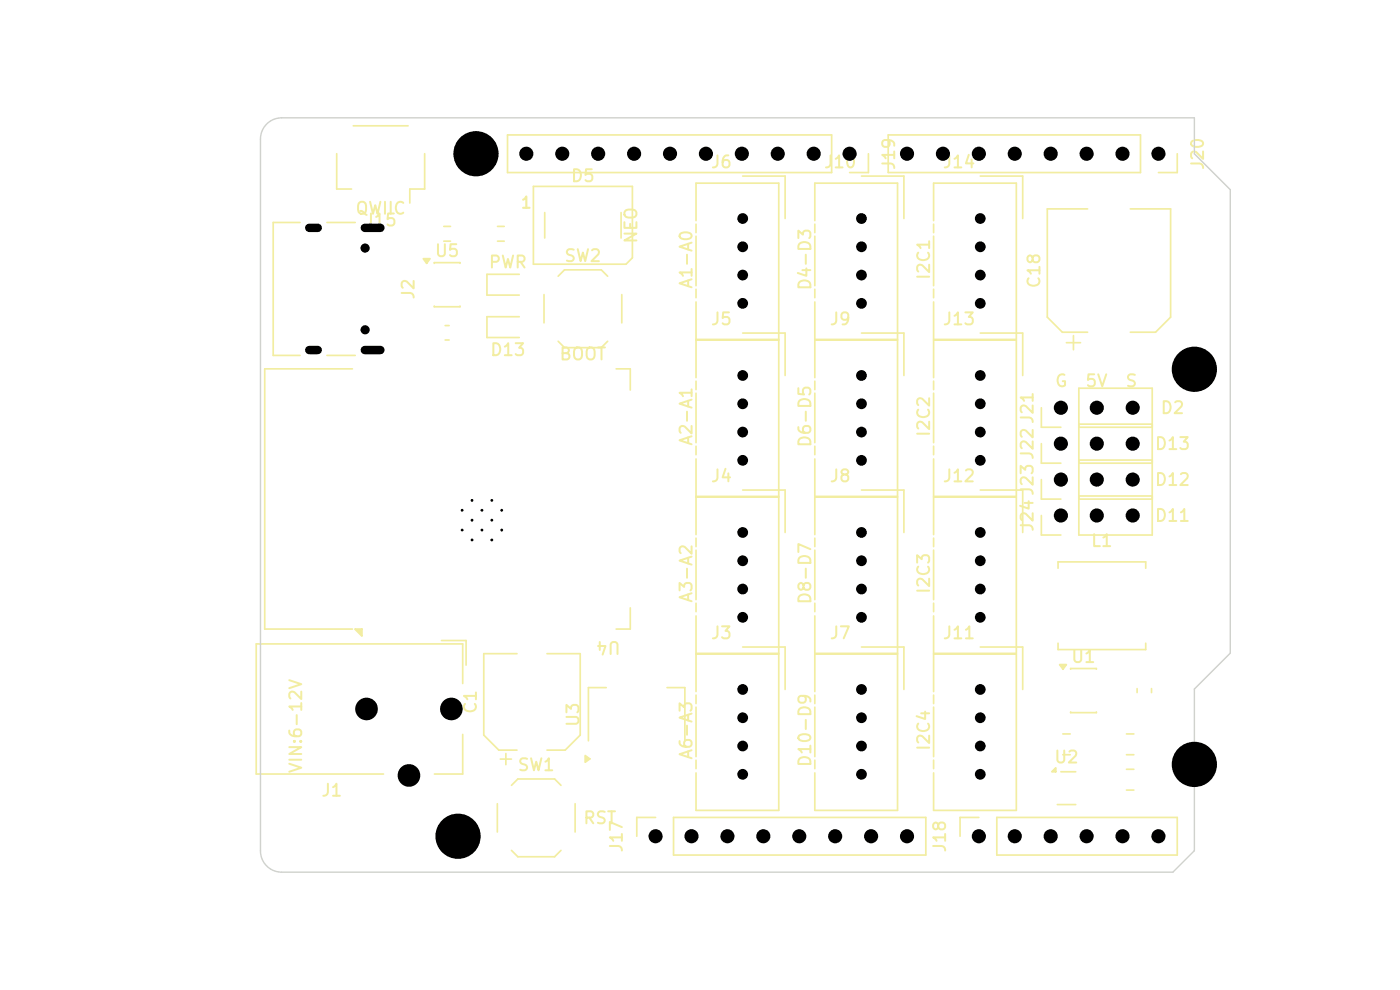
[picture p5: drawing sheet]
<svg xmlns="http://www.w3.org/2000/svg" width="297mm" height="210mm" viewBox="0 0 297 210" stroke-linecap="round" stroke-linejoin="round" font-family="sans-serif">
<defs><g id="words">
<g font-size="2.6" fill="#f2eda1">
<text x="120.9" y="39.2">D5</text>
<text x="150.6" y="36.3">J6</text>
<text x="174.6" y="36.3">J10</text>
<text x="190.5" y="36.3" transform="rotate(-90 190.5 36.3)">J19</text>
<text x="199.8" y="36.3">J14</text>
<text x="256" y="36.3" transform="rotate(-90 256 36.3)">J20</text>
<text x="75.2" y="46.1">QWIIC</text>
<text x="77.1" y="48.6">J15</text>
<text x="135.8" y="51.9" transform="rotate(-90 135.8 51.9)">NEO</text>
<text x="92.1" y="55.1">U5</text>
<text x="103.5" y="57.5">PWR</text>
<text x="119.5" y="56.2">SW2</text>
<text x="197.9" y="59.6" transform="rotate(-90 197.9 59.6)">I2C1</text>
<text x="88.5" y="63.7" transform="rotate(-90 88.5 63.7)">J2</text>
<text x="147.5" y="61.4" transform="rotate(-90 147.5 61.4)">A1-A0</text>
<text x="172.7" y="61.8" transform="rotate(-90 172.7 61.8)">D4-D3</text>
<text x="221.3" y="61.4" transform="rotate(-90 221.3 61.4)">C18</text>
<text x="150.6" y="69.6">J5</text>
<text x="175.8" y="69.6">J9</text>
<text x="199.8" y="69.6">J13</text>
<text x="103.8" y="76.1">D13</text>
<text x="118.5" y="77">BOOT</text>
<text x="223.6" y="82.7">G</text>
<text x="230.1" y="82.7">5V</text>
<text x="238.6" y="82.7">S</text>
<text x="246" y="88.4">D2</text>
<text x="147.5" y="94.7" transform="rotate(-90 147.5 94.7)">A2-A1</text>
<text x="172.7" y="95.1" transform="rotate(-90 172.7 95.1)">D6-D5</text>
<text x="197.9" y="92.9" transform="rotate(-90 197.9 92.9)">I2C2</text>
<text x="244.8" y="96">D13</text>
<text x="150.6" y="102.9">J4</text>
<text x="175.8" y="102.9">J8</text>
<text x="199.8" y="102.9">J12</text>
<text x="244.8" y="103.7">D12</text>
<text x="219.8" y="113" transform="rotate(-90 219.8 113)">J24J23J22J21</text>
<text x="244.8" y="111.3">D11</text>
<text x="231.3" y="116.6">L1</text>
<text x="147.5" y="128" transform="rotate(-90 147.5 128)">A3-A2</text>
<text x="172.7" y="128.4" transform="rotate(-90 172.7 128.4)">D8-D7</text>
<text x="197.9" y="126.2" transform="rotate(-90 197.9 126.2)">I2C3</text>
<text x="131.9" y="135.4" transform="rotate(-180 131.9 135.4)">U4</text>
<text x="150.6" y="136.2">J3</text>
<text x="175.8" y="136.2">J7</text>
<text x="199.8" y="136.2">J11</text>
<text x="227.1" y="141.2">U1</text>
<text x="101.7" y="151.6" transform="rotate(-90 101.7 151.6)">C1</text>
<text x="123.5" y="154.4" transform="rotate(-90 123.5 154.4)">U3</text>
<text x="147.5" y="161.3" transform="rotate(-90 147.5 161.3)">A6-A3</text>
<text x="197.9" y="159.5" transform="rotate(-90 197.9 159.5)">I2C4</text>
<text x="64.7" y="164.2" transform="rotate(-90 64.7 164.2)">VIN:6-12V</text>
<text x="109.6" y="164.2">SW1</text>
<text x="172.7" y="162.9" transform="rotate(-90 172.7 162.9)">D10-D9</text>
<text x="223.5" y="162.5">U2</text>
<text x="68" y="169.6">J1</text>
<text x="123.5" y="175.4">RST</text>
<text x="132.7" y="181" transform="rotate(-90 132.7 181)">J17</text>
<text x="201.3" y="181" transform="rotate(-90 201.3 181)">J18</text>
</g>
<text font-size="2.4" fill="#f2eda1" x="110.3" y="44.8">1</text>
</g></defs>
<g fill="none" stroke="#f2eda1" stroke-width=".36">
<path d="M74.8 78.2h-18.6v55.2h18.6M130.7 78.2h3v4.5M220.9 86.5v4.1h4.2M228.9 82.4h15.5v8.2h-15.5zM172.9 113.4v-7.9h17.5v33.1h-17.5v-7.9M172.9 114.2v1.8M172.9 116.7v10.5M182.8 104h9v9M220.9 109.4v4.1h4.2M228.9 105.2h15.5v8.3h-15.5zM75.3 133.4h1.5v1.5zM133.7 128.9v4.5h-3"/>
<path d="M157.6 137.3h9v9M172.9 128v1.8M208 137.3h9v9M224.5 120.5v-1.3h18.6v1.3M224.5 136.4v1.4h18.6v-1.4M147.7 146.7v-7.9h17.5v33.1h-17.5v-7.9M147.7 147.5v1.8M147.7 150v10.5M198.1 146.7v-7.9h17.5v33.1h-17.5v-7.9M198.1 147.5v1.8M198.1 150v10.5M147.7 161.3v1.8"/>
<path d="M198.1 161.3v1.8"/>
</g>
<path d="M75.3 133.4h1.5v1.5z" fill="#f2eda1"/>
<g fill="none" stroke="#f2eda1" stroke-width=".36">
<path d="M71.4 32.6v7.5h3.2M74.9 26.7h11.7M90.1 32.6v7.5h-3.2v3M113.2 39.5h21v15.2l-1.4 1.3h-19.6zM182.8 37.4h9v9M208 37.4h9v9M63.7 47.2h-5.7v28.2h5.7M69.4 47.2h6M94.1 48h1.5M94.1 51.2h1.5M105.5 48h1.5M105.5 51.2h1.5"/>
<path d="M115.6 45.1v5.4M131.8 45.1v5.4M172.9 46.8v-7.9h17.5v33.1h-17.5v-7.9M172.9 47.6v1.8M172.9 50.1v10.5M198.1 46.8v-7.9h17.5v33.1h-17.5v-7.9M198.1 47.6v1.8M198.1 50.1v10.5M230.7 44.3h-8.5v23l3.2 3.2h5.3M239.8 44.3h8.5v23l-3.2 3.2h-5.3M69.4 75.4h6M94.4 72.1h.9"/>
<path d="M94.4 69.1h.9M172.9 61.4v1.8M198.1 61.4v1.8M208 70.7h9v9M226.2 72.7h3M227.7 71.2v3M198.1 80.1v-7.9h17.5v33.1h-17.5v-7.9M198.1 80.9v1.8M198.1 83.4v10.5M198.1 94.7v1.8M220.9 94.1v4.2h4.2M228.9 98.3h15.5"/>
<path d="M228.9 90h15.5v15.9h-15.5zM228.9 97.6h15.5M147.7 113.4v-7.9h17.5v33.1h-17.5v-7.9M147.7 114.2v1.8M147.7 116.7v10.5M157.6 104h9v9M220.9 101.7v4.2h4.2M93.7 135.9h5.2v5.2M109.7 138.7h-7.1v17.2l3.2 3.2h3.9M116 138.7h7.1v17.2l-3.2 3.2h-3.9M147.7 128v1.8M182.8 137.3h9v9"/>
<path d="M98.2 145v-8.4h-43.8v27.6h27M98.2 155.8v8.4h-6M107.3 159.8v2.4M172.9 146.7v-7.9h17.5v33.1h-17.5v-7.9M172.9 147.5v1.8M172.9 150v10.5M225.5 155.7h1.5M106.1 161h2.4M139.1 173.4h-4v4M142.9 173.4h53.5v8h-53.5zM172.9 161.3v1.8M207.7 173.4h-4v4"/>
<path d="M211.5 173.4h38.2v8h-38.2zM223.1 163.7l.9-.8v.8zM224.3 170.7h3.9M225.1 163.7h3.1M225.5 160.1h1.5M239 163.2h1.5M239 167.6h1.5"/>
</g>
<path d="M223.1 163.7l.9-.8v.8z" fill="#f2eda1"/>
<g fill="none" stroke="#f2eda1" stroke-width=".36">
<path d="M188.4 28.6h53.5v8h-53.5zM249.7 32.6v4h-3.9M89.8 54.9h1.4l-.7 1zM92.1 55.9v-.2h5.5v.2M118.4 58.6l1.4-1.4h7.8l1.3 1.4M92.1 64.9v.2h5.5v-.2M115.4 62.5v6M118.4 72.4l1.4 1.3h7.8l1.3-1.3M131.9 62.5v6M157.6 70.7h9v9M182.8 70.7h9v9M147.7 80.1v-7.9h17.5v33.1h-17.5v-7.9"/>
<path d="M147.7 80.9v1.8M147.7 83.4v10.5M147.7 94.7v1.8M172.9 80.1v-7.9h17.5v33.1h-17.5v-7.9M172.9 80.9v1.8M172.9 83.4v10.5M172.9 94.7v1.8M198.1 113.4v-7.9h17.5v33.1h-17.5v-7.9M198.1 114.2v1.8M198.1 116.7v10.5M208 104h9v9M198.1 128v1.8"/>
<path d="M239 155.7h1.5M105.5 170.5v6M108.5 166.6l1.4-1.4h7.8l1.3 1.4M122 170.5v6M239 160.1h1.5M108.5 180.4l1.4 1.3h7.8l1.3-1.3"/>
</g>
<path d="M89.8 54.9h1.4l-.7 1z" fill="#f2eda1"/>
<path d="M107.7 28.6h68.7v8h-68.7zM157.6 37.4h9v9M184.2 32.6v4h-4M147.7 46.8v-7.9h17.5v33.1h-17.5v-7.9M147.7 47.6v1.8M147.7 50.1v10.5M147.7 61.4v1.8M128.6 145.9h-3.8v11.2M141.5 145.9h3.8v11.2M241.2 146.1v.8M244.3 146.1v.8M124.1 160.3l1 .7-1 .7z" fill="none" stroke="#f2eda1" stroke-width=".36"/>
<path d="M124.1 160.3l1 .7-1 .7z" fill="#f2eda1"/>
<path d="M224.8 141h1.4l-.7 1zM227.1 142v-.2h5.5v.2M227.1 151v.2h5.5v-.2" fill="none" stroke="#f2eda1" stroke-width=".36"/>
<path d="M224.8 141h1.4l-.7 1z" fill="#f2eda1"/>
<path d="M110.2 58.2h-6.9v4.4h6.9M110.2 67.2h-6.9v4.4h6.9" fill="none" stroke="#f2eda1" stroke-width=".36"/>
<path d="M56.6 26.3a4.5 4.5 0 0 1 3.2-1.3h193.6v7.6l7.6 7.6v98.3l-7.6 7.7v34.3l-4.6 4.5h-189a4.5 4.5 0 0 1-4.5-4.5v-151a4.5 4.5 0 0 1 1.3-3.2z" fill="none" stroke="#d0d2cd" stroke-width=".3"/>
<g fill="#000">
<circle cx="101" cy="32.6" r="4.8"/>
<circle cx="111.7" cy="32.6" r="1.5"/>
<circle cx="119.3" cy="32.6" r="1.5"/>
<circle cx="126.9" cy="32.6" r="1.5"/>
<circle cx="134.5" cy="32.6" r="1.5"/>
<circle cx="142.1" cy="32.6" r="1.5"/>
<circle cx="149.8" cy="32.6" r="1.5"/>
<circle cx="157.4" cy="32.6" r="1.5"/>
<circle cx="165" cy="32.6" r="1.5"/>
<circle cx="172.6" cy="32.6" r="1.5"/>
<circle cx="180.2" cy="32.6" r="1.5"/>
<circle cx="192.4" cy="32.6" r="1.5"/>
<circle cx="200" cy="32.6" r="1.5"/>
<circle cx="207.7" cy="32.6" r="1.5"/>
<circle cx="215.3" cy="32.6" r="1.5"/>
<circle cx="222.9" cy="32.6" r="1.5"/>
<circle cx="230.5" cy="32.6" r="1.5"/>
<circle cx="238.1" cy="32.6" r="1.5"/>
<circle cx="245.8" cy="32.6" r="1.5"/>
<circle cx="77.5" cy="52.6" r=".97"/>
<circle cx="157.6" cy="58.4" r="1.14"/>
<circle cx="157.6" cy="52.4" r="1.14"/>
<circle cx="157.6" cy="46.4" r="1.14"/>
<circle cx="182.8" cy="58.4" r="1.14"/>
<circle cx="182.8" cy="52.4" r="1.14"/>
<circle cx="182.8" cy="46.4" r="1.14"/>
<circle cx="208" cy="58.4" r="1.14"/>
<circle cx="208" cy="52.4" r="1.14"/>
<circle cx="208" cy="46.4" r="1.14"/>
<circle cx="77.5" cy="70" r=".97"/>
<circle cx="157.6" cy="64.4" r="1.14"/>
<circle cx="157.6" cy="79.7" r="1.14"/>
<circle cx="182.8" cy="64.4" r="1.14"/>
<circle cx="182.8" cy="79.7" r="1.14"/>
<circle cx="208" cy="64.4" r="1.14"/>
<circle cx="208" cy="79.7" r="1.14"/>
<circle cx="253.4" cy="78.3" r="4.8"/>
<circle cx="157.6" cy="91.7" r="1.14"/>
<circle cx="157.6" cy="85.7" r="1.14"/>
<circle cx="157.6" cy="97.7" r="1.14"/>
<circle cx="182.8" cy="91.7" r="1.14"/>
<circle cx="182.8" cy="85.7" r="1.14"/>
<circle cx="182.8" cy="97.7" r="1.14"/>
<circle cx="208" cy="91.7" r="1.14"/>
<circle cx="208" cy="85.7" r="1.14"/>
<circle cx="208" cy="97.7" r="1.14"/>
<circle cx="225.1" cy="86.5" r="1.5"/>
<circle cx="225.1" cy="94.1" r="1.5"/>
<circle cx="232.7" cy="86.5" r="1.5"/>
<circle cx="232.7" cy="94.1" r="1.5"/>
<circle cx="240.3" cy="94.1" r="1.5"/>
<circle cx="240.3" cy="86.5" r="1.5"/>
<circle cx="98" cy="112.4" r=".3"/>
<circle cx="98" cy="108.2" r=".3"/>
<circle cx="100.1" cy="110.3" r=".3"/>
<circle cx="100.1" cy="106.1" r=".3"/>
<circle cx="100.1" cy="114.5" r=".3"/>
<circle cx="102.2" cy="112.4" r=".3"/>
<circle cx="102.2" cy="108.2" r=".3"/>
<circle cx="104.3" cy="110.3" r=".3"/>
<circle cx="104.3" cy="106.1" r=".3"/>
<circle cx="104.3" cy="114.5" r=".3"/>
<circle cx="106.4" cy="112.4" r=".3"/>
<circle cx="106.4" cy="108.2" r=".3"/>
<circle cx="157.6" cy="119" r="1.14"/>
<circle cx="157.6" cy="113" r="1.14"/>
<circle cx="182.8" cy="119" r="1.14"/>
<circle cx="182.8" cy="113" r="1.14"/>
<circle cx="208" cy="119" r="1.14"/>
<circle cx="208" cy="113" r="1.14"/>
<circle cx="225.1" cy="101.7" r="1.5"/>
<circle cx="225.1" cy="109.4" r="1.5"/>
<circle cx="232.7" cy="101.7" r="1.5"/>
<circle cx="232.7" cy="109.4" r="1.5"/>
<circle cx="240.3" cy="109.4" r="1.5"/>
<circle cx="240.3" cy="101.7" r="1.5"/>
<circle cx="157.6" cy="125" r="1.14"/>
<circle cx="157.6" cy="131" r="1.14"/>
<circle cx="182.8" cy="131" r="1.14"/>
<circle cx="182.8" cy="125" r="1.14"/>
<circle cx="208" cy="131" r="1.14"/>
<circle cx="208" cy="125" r="1.14"/>
<circle cx="77.8" cy="150.4" r="2.4"/>
<circle cx="95.8" cy="150.4" r="2.4"/>
<circle cx="157.6" cy="152.3" r="1.14"/>
<circle cx="157.6" cy="146.3" r="1.14"/>
<circle cx="157.6" cy="158.3" r="1.14"/>
<circle cx="182.8" cy="152.3" r="1.14"/>
<circle cx="182.8" cy="158.3" r="1.14"/>
<circle cx="182.8" cy="146.3" r="1.14"/>
<circle cx="208" cy="152.3" r="1.14"/>
<circle cx="208" cy="158.3" r="1.14"/>
<circle cx="208" cy="146.3" r="1.14"/>
<circle cx="86.8" cy="164.5" r="2.4"/>
<circle cx="97.2" cy="177.4" r="4.8"/>
<circle cx="139.1" cy="177.4" r="1.5"/>
<circle cx="146.7" cy="177.4" r="1.5"/>
<circle cx="154.3" cy="177.4" r="1.5"/>
<circle cx="157.6" cy="164.3" r="1.14"/>
<circle cx="161.9" cy="177.4" r="1.5"/>
<circle cx="169.6" cy="177.4" r="1.5"/>
<circle cx="177.2" cy="177.4" r="1.5"/>
<circle cx="182.8" cy="164.3" r="1.14"/>
<circle cx="184.8" cy="177.4" r="1.5"/>
<circle cx="192.4" cy="177.4" r="1.5"/>
<circle cx="207.7" cy="177.4" r="1.5"/>
<circle cx="208" cy="164.3" r="1.14"/>
<circle cx="215.3" cy="177.4" r="1.5"/>
<circle cx="222.9" cy="177.4" r="1.5"/>
<circle cx="230.5" cy="177.4" r="1.5"/>
<circle cx="238.1" cy="177.4" r="1.5"/>
<circle cx="245.8" cy="177.4" r="1.5"/>
<circle cx="253.4" cy="162.2" r="4.8"/>
</g>
<path d="M65.6 48.3h1.8M77.4 48.3h3.3M65.6 74.3h1.8M77.4 74.3h3.3" fill="none" stroke="#000" stroke-width="1.8"/>
<use href="#words"/>
</svg>
